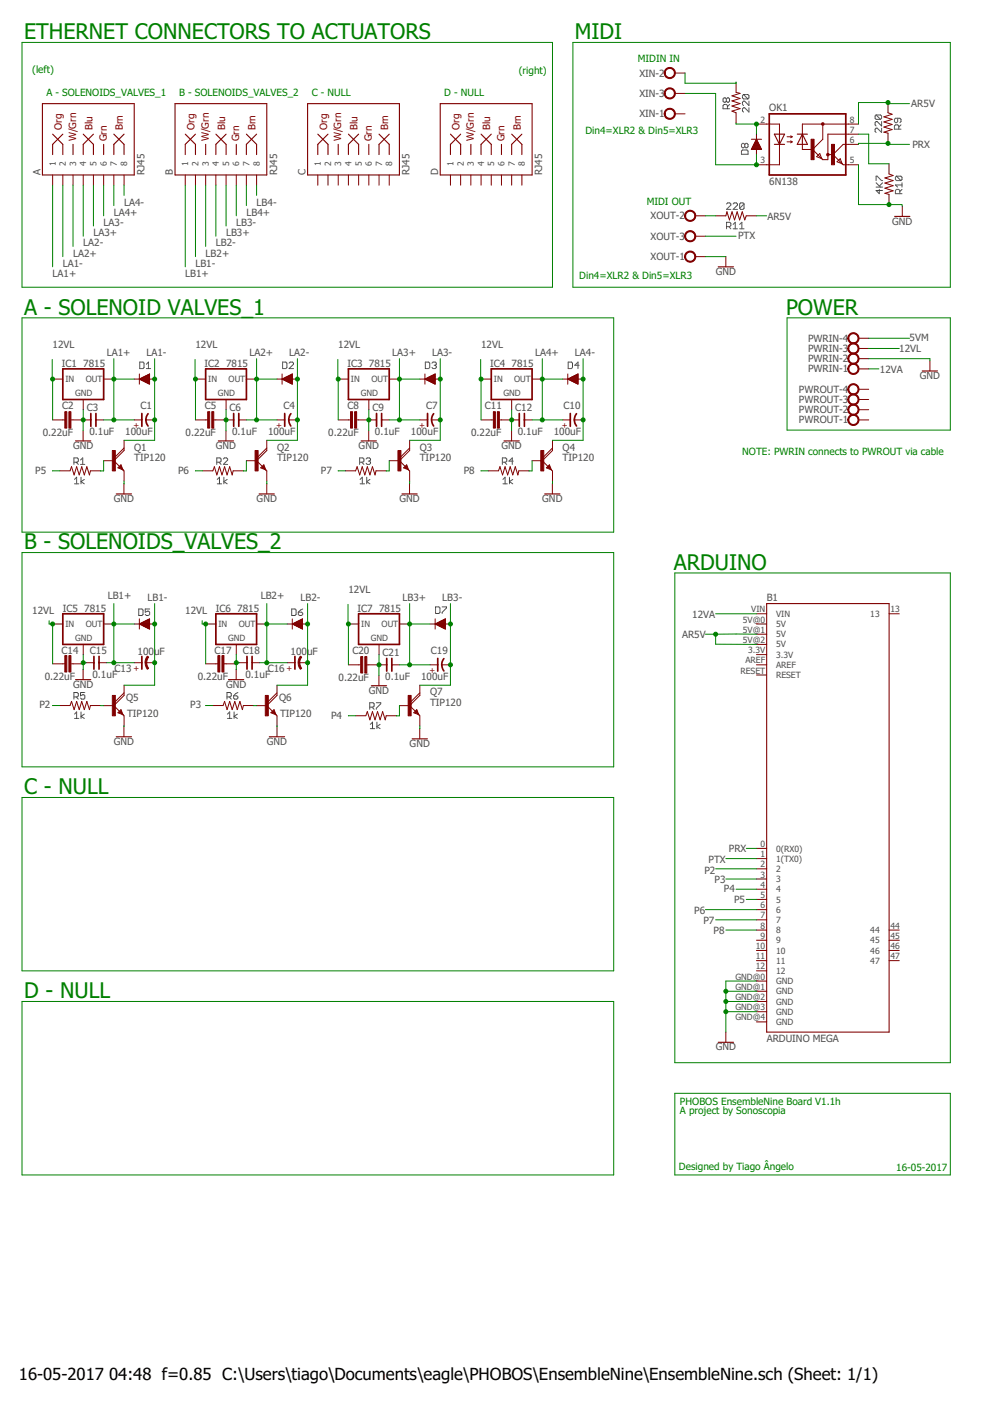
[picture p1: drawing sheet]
<svg xmlns="http://www.w3.org/2000/svg" width="210mm" height="297mm" viewBox="0 0 210 297" stroke-linecap="round" stroke-linejoin="round" font-family="sans-serif">
<defs><g id="words">
<g font-size="4.6" fill="#008000">
<text x="5.1" y="8.3">ETHERNET CONNECTORS TO ACTUATORS</text>
<text x="121.6" y="8.3">MIDI</text>
<text x="5.1" y="66.6">A - SOLENOID VALVES_1</text>
<text x="166.3" y="66.6">POWER</text>
<text x="5.1" y="116.3">B - SOLENOIDS_VALVES_2</text>
<text x="142.6" y="120.6">ARDUINO</text>
<text x="5.1" y="168.1">C - NULL</text>
<text x="5.1" y="211.2">D - NULL</text>
</g>
<g font-size="3.5">
<text x="4" y="292">16-05-2017</text>
<text x="23.1" y="292">04:48 f=0.85 C:\Users\tiago\Documents\eagle\PHOBOS\EnsembleNine\EnsembleNine.sch (Sheet: 1/1)</text>
</g>
<g font-size="2.1" fill="#008000">
<text x="6.8" y="15.4">(left)</text>
<text x="109.8" y="15.7">(right)</text>
<text x="135" y="13.1">MIDIN IN</text>
<text x="9.8" y="20.4">A - SOLENOIDS_VALVES_1</text>
<text x="37.9" y="20.4">B - SOLENOIDS_VALVES_2</text>
<text x="66" y="20.4">C - NULL</text>
<text x="94" y="20.4">D - NULL</text>
<text x="123.9" y="28.4">Din4=XLR2 &amp; Din5=XLR3</text>
<text x="136.8" y="43.3">MIDI OUT</text>
<text x="122.6" y="59">Din4=XLR2 &amp; Din5=XLR3</text>
<text x="157" y="96.2">NOTE: PWRIN connects to PWROUT via cable</text>
<text x="143.9" y="233.7">PHOBOS EnsembleNine Board V1.1h</text>
<text x="143.9" y="235.6">A project by Sonoscopia</text>
<text x="143.7" y="247.5">Designed by Tiago Ângelo</text>
<text x="189.6" y="247.7">16-05-2017</text>
</g>
<g font-size="2.1" fill="#505050">
<text x="135.3" y="16.2">XIN-2</text>
<text x="135.3" y="20.5">XIN-3</text>
<text x="162.8" y="23.5">OK1</text>
<text x="192.8" y="22.6">AR5V</text>
<text x="135.3" y="24.8">XIN-1</text>
<text x="193.1" y="31.4">PRX</text>
<text x="8.5" y="37" transform="rotate(-90 8.5 37)">A</text>
<text x="30.6" y="37" transform="rotate(-90 30.6 37)">RJ45</text>
<text x="36.6" y="37" transform="rotate(-90 36.6 37)">B</text>
<text x="58.6" y="37" transform="rotate(-90 58.6 37)">RJ45</text>
<text x="64.7" y="37" transform="rotate(-90 64.7 37)">C</text>
<text x="86.7" y="37" transform="rotate(-90 86.7 37)">RJ45</text>
<text x="92.7" y="37" transform="rotate(-90 92.7 37)">D</text>
<text x="114.7" y="37" transform="rotate(-90 114.7 37)">RJ45</text>
<text x="162.8" y="39.2">6N138</text>
<text x="21.9" y="47.8">LA3-</text>
<text x="24.1" y="45.7">LA4+</text>
<text x="26.2" y="43.5">LA4-</text>
<text x="50" y="47.8">LB3-</text>
<text x="52.1" y="45.7">LB4+</text>
<text x="54.3" y="43.5">LB4-</text>
<text x="137.7" y="46.4">XOUT-2</text>
<text x="162.4" y="46.5">AR5V</text>
<text x="188.8" y="47.5">GND</text>
<text x="17.6" y="52.1">LA2-</text>
<text x="19.8" y="50">LA3+</text>
<text x="45.7" y="52.1">LB2-</text>
<text x="47.8" y="50">LB3+</text>
<text x="137.7" y="50.7">XOUT-3</text>
<text x="156.2" y="50.6">PTX</text>
<text x="11.1" y="58.6">LA1+</text>
<text x="13.3" y="56.5">LA1-</text>
<text x="15.4" y="54.3">LA2+</text>
<text x="39.2" y="58.6">LB1+</text>
<text x="41.4" y="56.5">LB1-</text>
<text x="43.5" y="54.3">LB2+</text>
<text x="137.7" y="55">XOUT-1</text>
<text x="151.5" y="58.2">GND</text>
<text x="11.1" y="73.7">12VL</text>
<text x="13.1" y="77.6">IC1</text>
<text x="17.6" y="77.6">7815</text>
<text x="22.6" y="75.2">LA1+</text>
<text x="31" y="75.2">LA1-</text>
<text x="41.4" y="73.7">12VL</text>
<text x="43.3" y="77.6">IC2</text>
<text x="47.8" y="77.6">7815</text>
<text x="52.8" y="75.2">LA2+</text>
<text x="61.2" y="75.2">LA2-</text>
<text x="71.6" y="73.7">12VL</text>
<text x="73.5" y="77.6">IC3</text>
<text x="78" y="77.6">7815</text>
<text x="83" y="75.2">LA3+</text>
<text x="91.4" y="75.2">LA3-</text>
<text x="101.8" y="73.7">12VL</text>
<text x="103.7" y="77.6">IC4</text>
<text x="108.3" y="77.6">7815</text>
<text x="113.2" y="75.2">LA4+</text>
<text x="121.6" y="75.2">LA4-</text>
<text x="171" y="76.6">PWRIN-2</text>
<text x="171" y="74.5">PWRIN-3</text>
<text x="171" y="72.3">PWRIN-4</text>
<text x="190.3" y="74.4">12VL</text>
<text x="192.4" y="72.2">5VM</text>
<text x="169.1" y="83.1">PWROUT-4</text>
<text x="171" y="78.8">PWRIN-1</text>
<text x="186.2" y="78.9">12VA</text>
<text x="194.6" y="80.2">GND</text>
<text x="13.1" y="86.6">C2</text>
<text x="18.4" y="87">C3</text>
<text x="29.7" y="86.6">C1</text>
<text x="43.3" y="86.6">C5</text>
<text x="48.6" y="87">C6</text>
<text x="60" y="86.6">C4</text>
<text x="73.6" y="86.6">C8</text>
<text x="78.8" y="87">C9</text>
<text x="90.2" y="86.6">C7</text>
<text x="102.6" y="86.6">C11</text>
<text x="109" y="87">C12</text>
<text x="119.2" y="86.6">C10</text>
<text x="169.1" y="89.6">PWROUT-1</text>
<text x="169.1" y="87.4">PWROUT-2</text>
<text x="169.1" y="85.3">PWROUT-3</text>
<text x="9" y="92.2">0.22uF</text>
<text x="15.5" y="95">GND</text>
<text x="18.9" y="92.1">0.1uF</text>
<text x="26.5" y="92.1">100uF</text>
<text x="28.4" y="95.3">Q1</text>
<text x="39.3" y="92.2">0.22uF</text>
<text x="45.7" y="95">GND</text>
<text x="49.1" y="92.1">0.1uF</text>
<text x="56.7" y="92.1">100uF</text>
<text x="58.6" y="95.3">Q2</text>
<text x="69.5" y="92.2">0.22uF</text>
<text x="75.9" y="95">GND</text>
<text x="79.3" y="92.1">0.1uF</text>
<text x="86.9" y="92.1">100uF</text>
<text x="88.8" y="95.3">Q3</text>
<text x="99.7" y="92.2">0.22uF</text>
<text x="106.1" y="95">GND</text>
<text x="109.6" y="92.1">0.1uF</text>
<text x="117.2" y="92.1">100uF</text>
<text x="119.1" y="95.3">Q4</text>
<text x="7.5" y="100.3">P5</text>
<text x="28.4" y="97.5">TIP120</text>
<text x="37.7" y="100.3">P6</text>
<text x="58.6" y="97.5">TIP120</text>
<text x="67.9" y="100.3">P7</text>
<text x="88.8" y="97.5">TIP120</text>
<text x="98.1" y="100.3">P8</text>
<text x="119.1" y="97.5">TIP120</text>
<text x="24.1" y="106.2">GND</text>
<text x="54.3" y="106.2">GND</text>
<text x="84.5" y="106.2">GND</text>
<text x="114.7" y="106.2">GND</text>
<text x="73.7" y="125.5">12VL</text>
<text x="6.8" y="129.9">12VL</text>
<text x="13.3" y="129.4">IC5</text>
<text x="17.8" y="129.4">7815</text>
<text x="22.8" y="126.8">LB1+</text>
<text x="31.2" y="127">LB1-</text>
<text x="39.2" y="129.9">12VL</text>
<text x="45.7" y="129.4">IC6</text>
<text x="50.2" y="129.4">7815</text>
<text x="55.2" y="126.8">LB2+</text>
<text x="63.6" y="127">LB2-</text>
<text x="75.7" y="129.4">IC7</text>
<text x="80.2" y="129.4">7815</text>
<text x="85.2" y="127">LB3+</text>
<text x="93.6" y="127">LB3-</text>
<text x="146.5" y="130.7">12VA</text>
<text x="162.2" y="127">B1</text>
<text x="144.3" y="135">AR5V</text>
<text x="9.5" y="143.8">0.22uF</text>
<text x="13" y="138.4">C14</text>
<text x="19" y="138.4">C15</text>
<text x="19.6" y="143.5">0.1uF</text>
<text x="24.3" y="142.3">C13</text>
<text x="29.1" y="138.5">100uF</text>
<text x="41.8" y="143.8">0.22uF</text>
<text x="45.4" y="138.4">C17</text>
<text x="51.4" y="138.4">C18</text>
<text x="51.9" y="143.5">0.1uF</text>
<text x="56.6" y="142.3">C16</text>
<text x="61.5" y="138.5">100uF</text>
<text x="74.6" y="138.4">C20</text>
<text x="81" y="138.8">C21</text>
<text x="81.5" y="143.9">0.1uF</text>
<text x="89.1" y="143.9">100uF</text>
<text x="91.2" y="138.4">C19</text>
<text x="8.3" y="149.7">P2</text>
<text x="15.5" y="145.5">GND</text>
<text x="26.7" y="148.2">Q5</text>
<text x="40.3" y="149.7">P3</text>
<text x="47.8" y="145.5">GND</text>
<text x="59.1" y="148.2">Q6</text>
<text x="71.6" y="144">0.22uF</text>
<text x="78" y="146.8">GND</text>
<text x="91" y="149.3">TIP120</text>
<text x="91" y="147.1">Q7</text>
<text x="26.9" y="151.7">TIP120</text>
<text x="59.3" y="151.7">TIP120</text>
<text x="70.1" y="152.1">P4</text>
<text x="24.1" y="157.6">GND</text>
<text x="56.5" y="157.6">GND</text>
<text x="86.7" y="158">GND</text>
<text x="149.1" y="184.9">P2</text>
<text x="149.9" y="182.5">PTX</text>
<text x="154.2" y="180.2">PRX</text>
<text x="151.2" y="186.8">P3</text>
<text x="153.2" y="188.8">P4</text>
<text x="155.3" y="190.9">P5</text>
<text x="146.9" y="193.3">P6</text>
<text x="148.8" y="195.5">P7</text>
<text x="151" y="197.6">P8</text>
<text x="162.2" y="220.5">ARDUINO MEGA</text>
<text x="151.5" y="222.2">GND</text>
</g>
<g font-size="2.1" fill="#800000">
<text x="13.1" y="27.5" transform="rotate(-90 13.1 27.5)">Org</text>
<text x="16.1" y="29.9" transform="rotate(-90 16.1 29.9)">W/Grn</text>
<text x="19.6" y="27.5" transform="rotate(-90 19.6 27.5)">Blu</text>
<text x="22.6" y="29.9" transform="rotate(-90 22.6 29.9)">Grn</text>
<text x="26" y="27.5" transform="rotate(-90 26 27.5)">Brn</text>
<text x="41.1" y="27.5" transform="rotate(-90 41.1 27.5)">Org</text>
<text x="44.2" y="29.9" transform="rotate(-90 44.2 29.9)">W/Grn</text>
<text x="47.6" y="27.5" transform="rotate(-90 47.6 27.5)">Blu</text>
<text x="50.6" y="29.9" transform="rotate(-90 50.6 29.9)">Grn</text>
<text x="54.1" y="27.5" transform="rotate(-90 54.1 27.5)">Brn</text>
<text x="69.2" y="27.5" transform="rotate(-90 69.2 27.5)">Org</text>
<text x="72.2" y="29.9" transform="rotate(-90 72.2 29.9)">W/Grn</text>
<text x="75.7" y="27.5" transform="rotate(-90 75.7 27.5)">Blu</text>
<text x="78.7" y="29.9" transform="rotate(-90 78.7 29.9)">Grn</text>
<text x="82.1" y="27.5" transform="rotate(-90 82.1 27.5)">Brn</text>
<text x="97.3" y="27.5" transform="rotate(-90 97.3 27.5)">Org</text>
<text x="100.3" y="29.9" transform="rotate(-90 100.3 29.9)">W/Grn</text>
<text x="103.7" y="27.5" transform="rotate(-90 103.7 27.5)">Blu</text>
<text x="106.8" y="29.9" transform="rotate(-90 106.8 29.9)">Grn</text>
<text x="110.2" y="27.5" transform="rotate(-90 110.2 27.5)">Brn</text>
</g>
<g font-size="1.8" fill="#505050">
<text x="160.9" y="25.9">2</text>
<text x="179.8" y="28.1">7</text>
<text x="179.8" y="25.9">8</text>
<text x="11.8" y="35" transform="rotate(-90 11.8 35)">1</text>
<text x="13.9" y="35" transform="rotate(-90 13.9 35)">2</text>
<text x="16.1" y="35" transform="rotate(-90 16.1 35)">3</text>
<text x="18.3" y="35" transform="rotate(-90 18.3 35)">4</text>
<text x="20.4" y="35" transform="rotate(-90 20.4 35)">5</text>
<text x="22.6" y="35" transform="rotate(-90 22.6 35)">6</text>
<text x="24.7" y="35" transform="rotate(-90 24.7 35)">7</text>
<text x="26.9" y="35" transform="rotate(-90 26.9 35)">8</text>
<text x="39.8" y="35" transform="rotate(-90 39.8 35)">1</text>
<text x="42" y="35" transform="rotate(-90 42 35)">2</text>
<text x="44.2" y="35" transform="rotate(-90 44.2 35)">3</text>
<text x="46.3" y="35" transform="rotate(-90 46.3 35)">4</text>
<text x="48.5" y="35" transform="rotate(-90 48.5 35)">5</text>
<text x="50.6" y="35" transform="rotate(-90 50.6 35)">6</text>
<text x="52.8" y="35" transform="rotate(-90 52.8 35)">7</text>
<text x="54.9" y="35" transform="rotate(-90 54.9 35)">8</text>
<text x="67.9" y="35" transform="rotate(-90 67.9 35)">1</text>
<text x="70.1" y="35" transform="rotate(-90 70.1 35)">2</text>
<text x="72.2" y="35" transform="rotate(-90 72.2 35)">3</text>
<text x="74.4" y="35" transform="rotate(-90 74.4 35)">4</text>
<text x="76.5" y="35" transform="rotate(-90 76.5 35)">5</text>
<text x="78.7" y="35" transform="rotate(-90 78.7 35)">6</text>
<text x="80.9" y="35" transform="rotate(-90 80.9 35)">7</text>
<text x="83" y="35" transform="rotate(-90 83 35)">8</text>
<text x="96" y="35" transform="rotate(-90 96 35)">1</text>
<text x="98.1" y="35" transform="rotate(-90 98.1 35)">2</text>
<text x="100.3" y="35" transform="rotate(-90 100.3 35)">3</text>
<text x="102.4" y="35" transform="rotate(-90 102.4 35)">4</text>
<text x="104.6" y="35" transform="rotate(-90 104.6 35)">5</text>
<text x="106.8" y="35" transform="rotate(-90 106.8 35)">6</text>
<text x="108.9" y="35" transform="rotate(-90 108.9 35)">7</text>
<text x="111.1" y="35" transform="rotate(-90 111.1 35)">8</text>
<text x="160.9" y="34.6">3</text>
<text x="179.8" y="34.6">5</text>
<text x="179.8" y="30.3">6</text>
<text x="13.8" y="80.7">IN</text>
<text x="15.9" y="83.9">GND</text>
<text x="18.1" y="80.7">OUT</text>
<text x="44" y="80.7">IN</text>
<text x="46.1" y="83.9">GND</text>
<text x="48.4" y="80.7">OUT</text>
<text x="74.3" y="80.7">IN</text>
<text x="76.3" y="83.9">GND</text>
<text x="78.6" y="80.7">OUT</text>
<text x="104.5" y="80.7">IN</text>
<text x="106.5" y="83.9">GND</text>
<text x="108.8" y="80.7">OUT</text>
<text x="157.2" y="131.7">5V@0</text>
<text x="159" y="129.6">VIN</text>
<text x="164.2" y="130.5">VIN</text>
<text x="184.2" y="130.5">13</text>
<text x="188.4" y="129.6">13</text>
<text x="13.8" y="132.6">IN</text>
<text x="15.9" y="135.7">GND</text>
<text x="18.1" y="132.6">OUT</text>
<text x="46.2" y="132.6">IN</text>
<text x="48.3" y="135.7">GND</text>
<text x="50.5" y="132.6">OUT</text>
<text x="76.4" y="132.6">IN</text>
<text x="78.5" y="135.7">GND</text>
<text x="80.7" y="132.6">OUT</text>
<text x="157.2" y="133.9">5V@1</text>
<text x="157.2" y="136">5V@2</text>
<text x="164.2" y="132.7">5V</text>
<text x="164.2" y="134.8">5V</text>
<text x="164.2" y="137">5V</text>
<text x="156.7" y="142.5">RESET</text>
<text x="157.7" y="140.3">AREF</text>
<text x="158.3" y="138.2">3.3V</text>
<text x="164.2" y="143.5">RESET</text>
<text x="164.2" y="139.1">3.3V</text>
<text x="164.2" y="141.3">AREF</text>
<text x="160.9" y="179.2">0</text>
<text x="160.9" y="181.4">1</text>
<text x="160.9" y="183.5">2</text>
<text x="160.9" y="185.7">3</text>
<text x="164.2" y="182.3">1(TX0)</text>
<text x="164.2" y="184.5">2</text>
<text x="164.2" y="180.2">0(RX0)</text>
<text x="160.9" y="187.8">4</text>
<text x="160.9" y="190">5</text>
<text x="164.2" y="186.6">3</text>
<text x="164.2" y="188.8">4</text>
<text x="164.2" y="190.9">5</text>
<text x="160.9" y="192.2">6</text>
<text x="160.9" y="194.3">7</text>
<text x="160.9" y="196.5">8</text>
<text x="164.2" y="193.1">6</text>
<text x="164.2" y="195.3">7</text>
<text x="164.2" y="197.4">8</text>
<text x="184.2" y="197.4">44</text>
<text x="188.4" y="196.5">44</text>
<text x="159.9" y="200.8">10</text>
<text x="159.9" y="202.9">11</text>
<text x="160.9" y="198.6">9</text>
<text x="164.2" y="199.6">9</text>
<text x="164.2" y="201.7">10</text>
<text x="164.2" y="203.9">11</text>
<text x="184.2" y="199.6">45</text>
<text x="184.2" y="201.7">46</text>
<text x="184.2" y="203.9">47</text>
<text x="188.4" y="198.6">45</text>
<text x="188.4" y="200.8">46</text>
<text x="188.4" y="202.9">47</text>
<text x="155.6" y="207.3">GND@0</text>
<text x="155.6" y="209.4">GND@1</text>
<text x="159.9" y="205.1">12</text>
<text x="164.2" y="206.1">12</text>
<text x="164.2" y="208.2">GND</text>
<text x="155.6" y="215.9">GND@4</text>
<text x="155.6" y="211.6">GND@2</text>
<text x="155.6" y="213.7">GND@3</text>
<text x="164.2" y="210.4">GND</text>
<text x="164.2" y="212.5">GND</text>
<text x="164.2" y="214.7">GND</text>
<text x="164.2" y="216.8">GND</text>
</g>
<g font-size="1.7" fill="#800000">
<text x="28.3" y="90.6">+</text>
<text x="58.5" y="90.6">+</text>
<text x="88.7" y="90.6">+</text>
<text x="118.9" y="90.6">+</text>
<text x="28.3" y="142">+</text>
<text x="60.6" y="142">+</text>
<text x="90.8" y="142.4">+</text>
</g>
</g></defs>
<g fill="none" stroke="#505050" stroke-width=".21">
<path d="M153.7 20.9l-.2-.2-.5 .2v.5l.2 .2 .5-.2M153.7 20.9l.2-.2h.3l.2 .2v.5l-.2 .2-.5-.2M153.7 20.9v.5M153.9 23v-.7l-.2-.2h-.5l-.2 .2v.7h1.4M154.4 22.1l-.5 .5M156.9 32l.2-.3h1l.2 .3v.6h-1.4zM157.3 20h.9l.3 .2v.5l-.3 .2M157.3 20l-.2 .2v.5l.2 .2h.9M157.3 20l.9 .9M157.6 30.6l.2-.3 .5 .3v.4l-.2 .3-.5-.3M157.6 30.6l-.2-.3-.5 .3v.4l.2 .3 .5-.3M157.6 30.6v.4"/>
<path d="M158.5 21.4v.9l-.9-.9-.5 .2v.5l.2 .2M158.5 22.8v.9l-.9-.9-.5 .2v.5l.2 .2M185.4 24.3h.9l.2 .3v.4l-.2 .3M185.4 24.3l-.2 .3v.4l.2 .3h.9M185.4 24.3l.9 1M185.4 39.6h1.4M185.4 38.7l.9 .9M185.4 38.2v-.9h.2l.9 .9h.3M186.5 25.7v.9l-.9-.9h-.2l-.2 .3v.4l.2 .2M186.5 27.1v.9l-.9-.9h-.2l-.2 .2v.5l.2 .2M186.8 38.7l-.7 .7M189.7 37.3h.9l.3 .2v.5l-.3 .2"/>
<path d="M189.7 37.3l-.2 .2v.5l.2 .2h.9M189.7 37.3l.9 .9M189.9 25v.7l-.2 .3-.4-.3v-.4l.2-.3h.9l.2 .3v.4l-.2 .3M190.2 27.3v-.7l-.3-.2h-.4l-.2 .2v.7h1.3M190.6 26.4l-.4 .5M190.9 39.1h-1.4l.4 .5M190.9 38.7v.9M153.7 43.2l.3-.3h.4l.2 .3v.2l-.9 .9h.9M153.7 47.9h.7l.2-.2v-.5l-.2-.2h-.7v1.4M154.2 47.9l.4 .5M155.1 43.2l.2-.3h.5l.2 .3v.2l-.9 .9h.9M155.1 47.5l.5-.5v1.4"/>
<path d="M155.1 48.4h.9M156.5 48.4h.9M156.5 47.5l.5-.5v1.4M157.4 43.2v.9l-.2 .2h-.5l-.2-.2M157.4 43.2l-.2-.3h-.5l-.2 .3v.9M157.4 43.2l-.9 .9M186.1 40.1v.9l-.7-.7h1.4M190.4 41v-.7l-.2-.2h-.5l-.2 .2v.7h1.4M190.9 40.1l-.5 .4M29.6 76.6h.7l.2 .2v.9l-.2 .3h-.7zM31 78h.9M31 77.1l.4-.5v1.4"/>
<path d="M59.8 76.6h.7l.2 .2v.9l-.2 .3h-.7zM61.2 76.8l.2-.2h.5l.2 .2v.3l-.9 .9h.9M90 76.6h.7l.2 .2v.9l-.2 .3h-.7zM91.4 76.8l.2-.2h.5l.2 .2v.3l-.2 .2M91.9 77.3h.2M92.1 77.3l.2 .2-.2 .5h-.5l-.2-.3M120.2 76.6h.7l.2 .2v.9l-.2 .3h-.7zM122.5 77.3h-.9l.7-.7v1.4M15.6 97.8h.7l.3-.2v-.5l-.3-.2h-.7v1.4M16.1 97.8l.5 .5M17 98.3h.9M17 97.3l.5-.4v1.4"/>
<path d="M45.9 97.8h.6l.3-.2v-.5l-.3-.2h-.6v1.4M46.3 97.8l.5 .5M47.3 97.1l.2-.2h.4l.3 .2v.2l-.9 1h.9M76.1 97.8h.7l.2-.2v-.5l-.2-.2h-.7v1.4M76.5 97.8l.5 .5M77.5 97.1l.2-.2h.5l.2 .2-.2 .5M77.9 97.6h.3M78.2 97.6l.2 .2-.2 .5h-.5l-.2-.3M106.3 97.8h.7l.2-.2v-.5l-.2-.2h-.7v1.4M106.8 97.8l.4 .5M108.6 97.6h-.9l.7-.7v1.4M15.8 102.4h.9"/>
<path d="M15.8 101.4l.4-.4v1.4M17.1 101v1.4M17.8 101.4l-.7 .5 .7 .5M46 102.4h.9M46 101.4l.4-.4v1.4M47.4 101v1.4M48.1 101.4l-.7 .5 .7 .5M76.2 101.4l.5-.4v1.4M76.2 102.4h.9M77.6 101v1.4M78.3 101.4l-.7 .5 .7 .5M106.4 102.4h.9"/>
<path d="M106.4 101.4l.5-.4v1.4M107.8 101v1.4M108.5 101.4l-.7 .5 .7 .5M29.4 128.8h.6l.3 .3v.9l-.3 .2h-.6zM31.7 128.8h-1v.7l.5-.2 .5 .2v.5l-.3 .2h-.4l-.3-.2M61.7 128.8h.7l.3 .3v.9l-.3 .2h-.7zM63.1 129.5h.7l.3 .5-.3 .2h-.4l-.3-.2zM64.1 128.8l-1 .7M92.2 128.4h.7l.2 .2v1l-.2 .2h-.7zM93.6 128.4h.9v.2l-.9 1v.2M15.6 147.4h.7l.3-.2v-.5l-.3-.2h-.7v1.4M15.8 151.1l.4-.5v1.4"/>
<path d="M15.8 152h.9M16.1 147.4l.5 .5M17.1 150.6v1.4M17.8 151.1l-.7 .5 .7 .4M17.9 146.5h-.9v.7l.5-.2h.2l.2 .2v.5l-.2 .2h-.4l-.3-.2M48 147.4h.7l.2-.2v-.5l-.2-.2h-.7v1.4M48.1 152h1M48.1 151.1l.5-.5v1.4M48.5 147.4l.4 .5M49.4 147.2h.7l.2 .5-.2 .2h-.5l-.2-.2zM49.5 150.6v1.4M50.2 151.1l-.7 .5 .7 .4"/>
<path d="M50.3 146.5l-.9 .7M78.2 149.6h.7l.3-.2v-.5l-.3-.2h-.7v1.4M78.4 153.2l.4-.4v1.4M78.4 154.2h.9M78.7 149.6l.5 .5M79.6 148.7h1v.2l-1 .9v.3M79.8 152.8v1.4M80.4 153.2l-.6 .5 .6 .5"/>
</g>
<g fill="none" stroke="#800000" stroke-width=".23">
<path d="M9 21.9h19.4v15.1h-19.4zM11.1 28.4l2.2 2.1v2.2M13.3 28.4l-2.2 2.1v2.2M15.5 30.5v2.2M17.6 28.4l2.2 2.1v2.2M19.8 28.4l-2.2 2.1v2.2M21.9 30.5v2.2M24.1 28.4l2.1 2.1v2.2M26.2 28.4l-2.1 2.1v2.2M37 21.9h19.5v15.1h-19.5zM39.2 28.4l2.2 2.1v2.2M41.4 28.4l-2.2 2.1v2.2"/>
<path d="M43.5 30.5v2.2M45.7 28.4l2.1 2.1v2.2M47.8 28.4l-2.1 2.1v2.2M50 30.5v2.2M52.1 28.4l2.2 2.1v2.2M54.3 28.4l-2.2 2.1v2.2M65.1 21.9h19.4v15.1h-19.4zM67.2 28.4l2.2 2.1v2.2M69.4 28.4l-2.2 2.1v2.2M71.6 30.5v2.2M73.7 28.4l2.2 2.1v2.2M75.9 28.4l-2.2 2.1v2.2"/>
<path d="M78 30.5v2.2M80.2 28.4l2.2 2.1v2.2M82.4 28.4l-2.2 2.1v2.2M93.2 21.9h19.4v15.1h-19.4zM95.3 28.4l2.2 2.1v2.2M97.5 28.4l-2.2 2.1v2.2M99.6 30.5v2.2M101.8 28.4l2.1 2.1v2.2M103.9 28.4l-2.1 2.1v2.2M106.1 30.5v2.2M108.3 28.4l2.1 2.1v2.2M110.4 28.4l-2.1 2.1v2.2"/>
<path d="M163.9 28.4h2.1l-1.1 2.1zM163.9 30.5h2.1M164.9 28.4v2.1M168.7 28.4h2.2M169.8 28.4l1.1 2.1h-2.2zM169.8 28.4v2.1M152 56.5h3.2M189.3 45.8h3.2M195.1 78.5h3.3M16 93.3h3.2M25.6 98.8l-.2 .2 .4 .2-.2-.6-.4 .4M46.2 93.3h3.2"/>
<path d="M55.8 98.8l-.2 .2 .4 .2-.2-.6-.4 .4M76.4 93.3h3.3M86 98.8l-.2 .2 .5 .2-.3-.6-.4 .4M106.6 93.3h3.3M116.2 98.8l-.2 .2 .5 .2-.3-.6-.4 .4M24.6 104.5h3.2M54.8 104.5h3.3M85 104.5h3.3M115.3 104.5h3.2M162.2 127.7h25.9v90.7h-25.9zM16 143.8h3.2M24.6 155.9h3.2"/>
<path d="M25.6 150.6l-.2 .2 .4 .2-.2-.6-.4 .4M48.3 143.8h3.3M57 155.9h3.2M58 150.6l-.2 .2 .4 .2-.2-.6-.5 .4M78.6 145.1h3.2M87.2 156.3h3.2M88.2 150.6l-.2 .2 .4 .2-.2-.6-.4 .4M152 220.5h3.2"/>
</g>
<g fill="none" stroke="#800000" stroke-width=".21">
<path d="M142.8 15.5h2.1M142.8 19.8h2.1M155.7 17.4v2.1l.9 .2-1.7 .6 1.7 .5-1.7 .6 1.7 .5-1.7 .5 1.7 .6-1.7 .5 .8 .4v2.1M11.1 37v2.2M13.3 37v2.2M15.5 37v2.2M17.6 37v2.2M19.8 37v2.2M21.9 37v2.2M24.1 37v2.2M26.2 37v2.2M39.2 37v2.2"/>
<path d="M41.4 37v2.2M43.5 37v2.2M45.7 37v2.2M47.8 37v2.2M50 37v2.2M52.1 37v2.2M54.3 37v2.2M67.2 37v2.2M69.4 37v2.2M71.6 37v2.2M73.7 37v2.2M75.9 37v2.2"/>
<path d="M78 37v2.2M80.2 37v2.2M82.4 37v2.2M95.3 37v2.2M97.5 37v2.2M99.6 37v2.2M101.8 37v2.2M103.9 37v2.2M106.1 37v2.2M108.3 37v2.2M110.4 37v2.2M142.8 24.1h2.1"/>
<path d="M159 29.5h2.1M159 31.5h2.1M159.1 31.4h2M159.1 31.3h1.9M159.2 31.2h1.8M159.2 31.1h1.7M159.3 31.1h1.5M159.3 30.9h1.5M159.4 30.8h1.4M159.4 30.8h1.3M159.5 30.6h1.2M159.5 30.5h1.1"/>
<path d="M159.6 30.5h.9M159.6 30.4h.9M159.7 30.3h.8M159.7 30.2h.7M159.8 30.1h.6M159.8 30h.5M159.9 29.9h.4M159.9 29.8h.3M160 29.7h.2M160 29.6h.1M160.1 26.2h4.8v2.2M160.1 29.5l1 2.1h-2.1z"/>
<path d="M160.1 28.4v1.1M160.1 31.6v1.1M164.9 30.5v4.4h-4.8M166.5 28.9h1.1M166.5 30h1.1M167.3 28.7l.3 .2M167.3 29.8l.3 .2M167.6 28.9l-.3 .2M167.6 30l-.3 .2M169.8 30.5v1.1h2.1M173.5 32.5l.4 1.1-1.1-.5zM174.1 26.2v3.3l-2.2 2.1"/>
<path d="M175.2 32.7h1.1M176.3 32.7l2.1 2.2h3.3M177.1 34.2l.7-.6 .4 1zM181.7 28.4h-6.5v5.4h-1.1l-2.2-2.2M181.7 26.2h-11.9v2.2M181.7 30.5h-3.3l-2.1 2.2M187.9 21.7v2.2l.9 .3-1.8 .5 1.8 .6-1.8 .5 1.8 .5-1.8 .6 1.8 .5-1.8 .6 .9 .2v2.1M188.1 34.6v2.2l.9 .3-1.8 .6 1.8 .5-1.8 .5 1.8 .6-1.8 .5 1.8 .6-1.8 .5 .9 .2v2.2M147.1 54.3h2.2M147.1 45.7h2.2M147.1 50h2.2M151.4 45.7h2.2l.2-.9 .5 1.7 .6-1.7 .5 1.7 .6-1.7 .5 1.7 .6-1.7 .5 1.7 .3-.8h2.2"/>
<path d="M153.6 54.3v2.2M190.9 43.6v2.2M29.5 79.1v2.2M30 79.9h1.6M30.2 79.8h1.4M30.4 79.7h1.2M30.6 79.6h1M30.8 79.5h.8M31 79.4h.6M31.2 79.3h.4M31.4 79.2h.2M31.6 79.1h.1"/>
<path d="M31.6 79.1v2.2l-2.1-1.1M31.6 79.1l-2.1 1.1M59.7 79.1v2.2M60.3 79.9h1.5M60.5 79.8h1.3M60.6 79.7h1.2M60.8 79.6h1M61 79.5h.8M61.2 79.4h.6M61.4 79.3h.4M61.6 79.2h.2M61.8 79.1h.1"/>
<path d="M61.8 79.1v2.2l-2.1-1.1M61.8 79.1l-2.1 1.1M89.9 79.1v2.2M90.5 79.9h1.6M90.7 79.8h1.4M90.9 79.7h1.2M91.1 79.6h1M91.2 79.5h.9M91.4 79.4h.7M91.7 79.3h.4M91.8 79.2h.3M92 79.1h.1"/>
<path d="M92.1 79.1v2.2l-2.2-1.1M92.1 79.1l-2.2 1.1M120.1 79.1v2.2M120.7 79.9h1.6M120.9 79.8h1.4M121.1 79.7h1.2M121.3 79.6h1M121.5 79.5h.8M121.7 79.4h.6M121.9 79.3h.4M122.1 79.2h.2M122.3 79.1h.1"/>
<path d="M122.3 79.1v2.2l-2.2-1.1M122.3 79.1l-2.2 1.1M181.7 78h2.1M181.7 75.9h2.1M181.7 73.7h2.1M181.7 71.6h2.1M196.8 76.3v2.2M11.1 80.2h2.2M11.1 88.8h2.6M12.7 99.6h2.1l.3-.9 .6 1.8 .5-1.8 .6 1.8 .5-1.8 .5 1.8 .6-1.8 .5 1.8 .2-.9h2.2M15 88.8h4.2M17.6 91.1v2.2"/>
<path d="M17.6 84.5v2.2M20.3 88.8h1.6M21.9 80.2h2.2M21.9 97.5h2.2M24.1 97.5l1.9 1.9M25 99l.6-.7 .4 1.1zM26 99.4l.2 .2v2.2M26.2 93.2v2.1l-2.1 2.2M26.2 94.8l-2.1 2.1M28.4 80.2h1.1M28.4 88.8h1.6M29.5 80.2h2.1"/>
<path d="M29.6 80.1h2M29.7 80.3h1.9M29.8 80h1.8M29.9 80.4h1.7M30.1 80.5h1.5M30.3 80.6h1.3M30.5 80.7h1.1M30.7 80.8h.9M30.9 80.9h.7M30.9 88.8h1.8M31.1 81h.5M31.3 81.1h.3"/>
<path d="M31.5 81.2h.1M31.6 80.2h1.1M41.4 80.2h2.1M41.4 88.8h2.5M42.9 99.6h2.1l.4-.9 .5 1.8 .5-1.8 .6 1.8 .5-1.8 .5 1.8 .6-1.8 .5 1.8 .2-.9h2.2M45.2 88.8h4.2M47.8 91.1v2.2M47.8 84.5v2.2M50.5 88.8h1.6M52.1 80.2h2.2M52.1 97.5h2.2M54.3 97.5l2.2 2.1v2.2"/>
<path d="M55.2 99l.6-.7 .4 1.1zM56.5 93.2v2.1l-2.2 2.2M56.5 94.8l-2.2 2.1M58.6 80.2h1.1M58.6 88.8h1.6M59.7 80.2h2.1M59.9 80.1h1.9M59.9 80.3h1.9M60 80h1.8M60.1 80.4h1.7M60.3 80.5h1.5M60.5 80.6h1.3"/>
<path d="M60.7 80.7h1.1M60.9 80.8h.9M61.1 80.9h.7M61.1 88.8h1.8M61.3 81h.5M61.5 81.1h.3M61.7 81.2h.1M61.8 80.2h1.1M71.6 80.2h2.1M71.6 88.8h2.6M73.1 99.6h2.1l.4-.9 .5 1.8 .5-1.8 .6 1.8 .5-1.8 .6 1.8 .5-1.8 .6 1.8 .2-.9h2.1M75.5 88.8h4.2"/>
<path d="M78 91.1v2.2M78 84.5v2.2M80.8 88.8h1.6M82.4 80.2h2.1M82.4 97.5h2.1M84.5 97.5l2.2 2.1v2.2M85.4 99l.6-.7 .5 1.1zM86.7 93.2v2.1l-2.2 2.2M86.7 94.8l-2.2 2.1M88.8 80.2h1.1M88.8 88.8h1.7M90 80.2h2.1"/>
<path d="M90.1 80.1h2M90.1 80.3h2M90.3 80h1.8M90.3 80.4h1.8M90.5 80.5h1.6M90.7 80.6h1.4M90.9 80.7h1.2M91.1 80.8h1M91.3 80.9h.8M91.3 88.8h1.9M91.5 81h.6M91.7 81.1h.4"/>
<path d="M91.9 81.2h.2M92.1 80.2h1.1M101.8 80.2h2.1M101.8 88.8h2.6M103.3 99.6h2.2l.3-.9 .5 1.8 .6-1.8 .5 1.8 .5-1.8 .6 1.8 .5-1.8 .6 1.8 .2-.9h2.2M105.7 88.8h4.2M108.2 91.1v2.2M108.3 84.5v2.2M111 88.8h1.6M112.6 80.2h2.1M112.6 97.5h2.1M114.7 97.5l2 1.9"/>
<path d="M115.6 99l.6-.7 .5 1.1zM116.7 99.4l.2 .2v2.2M116.9 93.2v2.1l-2.2 2.2M116.9 94.8l-2.2 2.1M119.1 80.2h1M119.1 88.8h1.6M120.2 80.2h2.1M120.3 80.1h2M120.4 80.3h1.9M120.5 80h1.8M120.6 80.4h1.7M120.8 80.5h1.5"/>
<path d="M120.9 80.6h1.4M121.2 80.7h1.1M121.3 80.8h1M121.5 80.9h.8M121.5 88.8h1.9M121.7 81h.6M121.9 81.1h.4M122.1 81.2h.2M122.3 80.2h1.1M181.7 88.8h2.1M181.7 86.7h2.1M181.7 84.5h2.1"/>
<path d="M181.7 82.4h2.1M26.2 102.3v2.2M56.5 102.3v2.2M86.7 102.3v2.2M116.9 102.3v2.2M11.1 132h2.2M17.6 136.3v2.2M21.9 132h2.2M28.4 132h4.3M29.5 130.9v2.2M29.5 132l2.1-1.1v2.2zM29.6 131.9h2"/>
<path d="M29.7 132.1h1.9M29.8 131.8h1.8M29.9 132.2h1.7M30 131.7h1.6M30.1 132.3h1.5M30.2 131.7h1.4M30.3 132.4h1.3M30.4 131.6h1.2M30.5 132.5h1.1M30.6 131.4h1M30.7 132.6h.9M30.8 131.4h.8"/>
<path d="M30.9 132.7h.7M31 131.3h.6M31.1 132.8h.5M31.2 131.1h.4M31.3 132.9h.3M31.4 131.1h.2M31.5 133h.1M31.6 131h.1M43.5 132h2.2M50 136.3v2.2M54.3 132h2.2M60.8 132h1"/>
<path d="M61.8 130.9v2.2M61.8 132l2.2-1.1v2.2zM62 131.9h2M62.1 132.1h1.9M62.2 131.8h1.8M62.3 132.2h1.7M62.4 131.7h1.6M62.5 132.3h1.5M62.6 131.7h1.4M62.7 132.4h1.3M62.8 131.6h1.2M62.9 132.5h1.1"/>
<path d="M63 131.4h1M63.1 132.6h.9M63.2 131.4h.8M63.3 132.7h.7M63.4 131.3h.6M63.5 132.8h.5M63.6 131.1h.4M63.7 132.9h.3M63.8 131.1h.2M63.9 133h.1M63.9 131h.1M65.1 132h-3.2"/>
<path d="M73.7 132h2.2M80.2 136.3v2.2M84.5 132h2.2M91 132h1.1M92.1 130.9v2.2M92.1 132l2.1-1.1v2.2zM92.2 131.9h2M92.3 132.1h1.9M92.4 131.8h1.8M92.5 132.2h1.7M92.6 131.7h1.6M92.7 132.3h1.5"/>
<path d="M92.8 131.7h1.4M92.9 132.4h1.3M93 131.6h1.2M93.1 132.5h1.1M93.2 131.4h1M93.3 132.6h.9M93.4 131.4h.8M93.5 132.7h.7M93.6 131.3h.6M93.7 132.8h.5M93.8 131.1h.4M93.9 132.9h.3"/>
<path d="M94 131.1h.2M94.1 133h.1M94.2 131h.1M95.3 132h-3.2M160.1 132h2.1M160.1 134.2h2.1M160.1 129.9h2.1M160.1 136.3h2.1M160.1 138.5h2.1M188.1 129.9h2.2M11.1 140.4h2.6M12.7 149.3h2.1l.3-.9 .6 1.7 .5-1.7 .6 1.7 .5-1.7 .5 1.7 .6-1.7 .5 1.7 .2-.8h2.2"/>
<path d="M15 140.4h2.6M17.6 141.6v2.2M18.2 140.2h1.7M21 140.2h1.6M21.9 149.3h2.2M24.1 149.3l1.9 1.9M25.6 150.1l.4 1.1-1-.4zM26 151.2l.2 .2v2.2M26.2 153.7v2.2M26.2 145v2.1l-2.1 2.2M26.2 146.6l-2.1 2.1M28.4 140.2h1.6"/>
<path d="M30.9 140.2h1.8M43.5 140.4h2.6M45 149.3h2.2l.3-.9 .5 1.7 .6-1.7 .5 1.7 .6-1.7 .5 1.7 .6-1.7 .5 1.7 .2-.8h2.2M47.4 140.4h2.6M50 141.6v2.2M50.6 140.2h1.7M53.3 140.2h1.6M54.3 149.3h2.2M56.5 149.3l1.9 1.9M57.3 150.8l.7-.7 .4 1.1zM58.4 151.2l.2 .2v2.2M58.6 145v2.1l-2.1 2.2"/>
<path d="M58.6 153.7v2.2M58.6 146.6l-2.1 2.1M60.8 140.2h1.6M63.3 140.2h1.8M73.7 140.7h2.6M75.2 151.4h2.2l.3-.8 .6 1.7 .5-1.7 .6 1.7 .5-1.7 .5 1.7 .6-1.7 .5 1.7 .2-.9h2.2M77.6 140.7h4.2M80.2 142.9v2.2M82.9 140.7h1.6M84.5 149.3h2.2M86.7 149.3l1.9 1.9M88.2 150.1l.4 1.1-1.1-.4z"/>
<path d="M88.6 151.2l.2 .2v2.2M88.8 154.2v2.1M88.8 145v2.1l-2.1 2.2M88.8 146.6l-2.1 2.1M91 140.7h1.6M93.5 140.7h1.8M160.1 142.8h2.1M160.1 140.7h2.1M160.1 179.5h2.1M160.1 181.7h2.1M160.1 183.8h2.1M160.1 186h2.1"/>
<path d="M160.1 188.1h2.1M160.1 190.3h2.1M160.1 192.4h2.1M160.1 194.6h2.1M160.1 196.8h2.1M160.1 198.9h2.1M188.1 196.8h2.2M188.1 198.9h2.2M153.6 218.4v2.1M160.1 201.1h2.1M160.1 216.2h2.1M160.1 203.2h2.1"/>
<path d="M160.1 205.4h2.1M160.1 207.6h2.1M160.1 209.7h2.1M160.1 211.9h2.1M160.1 214h2.1M188.1 201.1h2.2M188.1 203.2h2.2"/>
</g>
<g fill="none" stroke="#800000" stroke-width=".36">
<path d="M162.8 24.1h16.2v12.9h-16.2zM13.3 78h8.6v6.5h-8.6zM43.5 78h8.6v6.5h-8.6zM73.7 78h8.7v6.5h-8.7zM103.9 78h8.7v6.5h-8.7zM19.2 87.5v2.7M20.3 87.5v2.7M30 87.5v2.7M30.9 88.8l.1 .7 .3 .6M31.3 87.5l-.3 .6-.1 .7M49.4 87.5v2.7M50.5 87.5v2.7"/>
<path d="M60.2 87.5v2.7M61.6 87.5a2.09 2.09 0 0 0-.1 2.6M79.7 87.5v2.7M80.8 87.5v2.7M90.5 87.5v2.7M91.8 87.5a2.13 2.13 0 0 0 0 2.6M109.9 87.5v2.7M111 87.5v2.7M120.7 87.5v2.7M121.5 88.8l.1 .7 .4 .6M122 87.5l-.4 .6-.1 .7M13.3 129.9h8.6v6.4h-8.6z"/>
<path d="M19.9 138.9v2.7M21 138.9v2.7M30 138.9v2.7M45.7 129.9h8.6v6.4h-8.6zM52.3 138.9v2.7M53.3 138.9v2.7M62.4 138.9v2.7M75.9 129.9h8.6v6.4h-8.6zM81.8 139.3v2.7M82.9 139.3v2.7M92.6 139.3v2.7M93.9 139.3a2.13 2.13 0 0 0 0 2.6"/>
</g>
<g fill="#800000" stroke="#800000" stroke-width=".21">
<path d="M23.8 147.1h.6v4.3h-.6z"/>
<path d="M74.2 87.1h.4v3.5h-.4z"/>
<path d="M75 87.1h.5v3.5h-.5z"/>
<path d="M13.7 138.7h.4v3.5h-.4z"/>
<path d="M14.6 138.7h.4v3.5h-.4z"/>
<path d="M171.6 29.5h.7v4.3h-.7z"/>
<path d="M175.9 30.5h.7v4.4h-.7z"/>
<path d="M104.4 87.1h.4v3.5h-.4z"/>
<path d="M105.2 87.1h.5v3.5h-.5z"/>
<path d="M76.3 138.9h.5v3.5h-.5z"/>
<path d="M77.2 138.9h.4v3.5h-.4z"/>
<path d="M13.7 87.1h.4v3.5h-.4z"/>
<path d="M14.6 87.1h.4v3.5h-.4z"/>
<path d="M43.9 87.1h.5v3.5h-.5z"/>
<path d="M44.8 87.1h.4v3.5h-.4z"/>
<path d="M56.1 147.1h.7v4.3h-.7z"/>
<path d="M46.1 138.7h.4v3.5h-.4z"/>
<path d="M47 138.7h.4v3.5h-.4z"/>
<path d="M86.4 147.1h.6v4.3h-.6z"/>
<path d="M23.8 95.3h.6v4.3h-.6z"/>
<path d="M54 95.3h.6v4.3h-.6z"/>
<path d="M84.2 95.3h.6v4.3h-.6z"/>
<path d="M114.4 95.3h.7v4.3h-.7z"/>
</g>
<g fill="#800000" stroke="#800000" stroke-width=".21">
<path d="M31.2 138.8l.3 .2-.4 1.2h-.4l.2-.9z" fill-rule="evenodd"/>
<path d="M30.7 140.2h.4l.4 1.2-.3 .2-.4-.8z" fill-rule="evenodd"/>
<path d="M140.9 23.2a1.19 1.19 0 0 1 1.9 .3 1.19 1.19 0 0 1-.8 1.7 1.19 1.19 0 0 1-1.5-1.1h.3a.97 .97 0 0 1 1.4-.8 .97 .97 0 0 1 .1 1.6 .97 .97 0 0 1-1.5-.6v-.2h-.3z" fill-rule="evenodd"/>
<path d="M140.9 14.6a1.19 1.19 0 0 1 1.9 .3 1.19 1.19 0 0 1-.8 1.7 1.19 1.19 0 0 1-1.5-1.1h.3a.97 .97 0 0 1 1.4-.9 .97 .97 0 0 1 .1 1.7 .97 .97 0 0 1-1.5-.6v-.2h-.3z" fill-rule="evenodd"/>
<path d="M140.9 18.9a1.19 1.19 0 0 1 1.9 .3 1.19 1.19 0 0 1-.8 1.7 1.19 1.19 0 0 1-1.5-1.1h.3a.97 .97 0 0 1 1.4-.8 .97 .97 0 0 1 .1 1.6 .97 .97 0 0 1-1.5-.6v-.2h-.3z" fill-rule="evenodd"/>
<path d="M145.2 53.4a1.19 1.19 0 0 1 1.9 .3 1.19 1.19 0 0 1-.8 1.8 1.19 1.19 0 0 1-1.5-1.2h.3a.97 .97 0 0 1 1.4-.8 .97 .97 0 0 1 .1 1.6 .97 .97 0 0 1-1.5-.5v-.3h-.3z" fill-rule="evenodd"/>
<path d="M145.2 44.8a1.19 1.19 0 0 1 1.9 .3 1.19 1.19 0 0 1-.8 1.7 1.19 1.19 0 0 1-1.5-1.1h.3a.97 .97 0 0 1 1.4-.8 .97 .97 0 0 1 .1 1.6 .97 .97 0 0 1-1.5-.6v-.2h-.3z" fill-rule="evenodd"/>
<path d="M145.2 49.1a1.19 1.19 0 0 1 1.9 .3 1.19 1.19 0 0 1-.8 1.7 1.19 1.19 0 0 1-1.5-1.1h.3a.97 .97 0 0 1 1.4-.8 .97 .97 0 0 1 .1 1.6 .97 .97 0 0 1-1.5-.6v-.2h-.3z" fill-rule="evenodd"/>
<path d="M179.8 77.2a1.19 1.19 0 0 1 1.8 .3 1.19 1.19 0 0 1-.7 1.7 1.19 1.19 0 0 1-1.5-1.2h.2a.98 .98 0 0 1 1.4-.9 .98 .98 0 0 1 .2 1.7 .98 .98 0 0 1-1.6-.5v-.3h-.2z" fill-rule="evenodd"/>
<path d="M179.8 75a1.19 1.19 0 0 1 1.8 .3 1.19 1.19 0 0 1-.7 1.7 1.19 1.19 0 0 1-1.5-1.1h.2a.98 .98 0 0 1 1.4-.9 .98 .98 0 0 1 .2 1.6 .98 .98 0 0 1-1.6-.4v-.3h-.2z" fill-rule="evenodd"/>
<path d="M179.8 72.9a1.19 1.19 0 0 1 1.8 .3 1.19 1.19 0 0 1-.7 1.7 1.19 1.19 0 0 1-1.5-1.2h.2a.98 .98 0 0 1 1.4-.9 .98 .98 0 0 1 .2 1.6 .98 .98 0 0 1-1.6-.4v-.3h-.2z" fill-rule="evenodd"/>
<path d="M179.8 70.7a1.19 1.19 0 0 1 1.8 .3 1.19 1.19 0 0 1-.7 1.7 1.19 1.19 0 0 1-1.5-1.1h.2a.98 .98 0 0 1 1.4-.9 .98 .98 0 0 1 .2 1.6 .98 .98 0 0 1-1.6-.5v-.2h-.2z" fill-rule="evenodd"/>
<path d="M179.8 88a1.19 1.19 0 0 1 1.8 .3 1.19 1.19 0 0 1-.7 1.7 1.19 1.19 0 0 1-1.5-1.2h.2a.98 .98 0 0 1 1.4-.9 .98 .98 0 0 1 .2 1.6 .98 .98 0 0 1-1.6-.4v-.3h-.2z" fill-rule="evenodd"/>
<path d="M179.8 85.8a1.19 1.19 0 0 1 1.8 .3 1.19 1.19 0 0 1-.7 1.7 1.19 1.19 0 0 1-1.5-1.1h.2a.98 .98 0 0 1 1.4-1 .98 .98 0 0 1 .2 1.7 .98 .98 0 0 1-1.6-.5v-.2h-.2z" fill-rule="evenodd"/>
<path d="M179.8 83.7a1.19 1.19 0 0 1 1.8 .3 1.19 1.19 0 0 1-.7 1.7 1.19 1.19 0 0 1-1.5-1.2h.2a.98 .98 0 0 1 1.4-.9 .98 .98 0 0 1 .2 1.6 .98 .98 0 0 1-1.6-.4v-.3h-.2z" fill-rule="evenodd"/>
<path d="M179.8 81.5a1.19 1.19 0 0 1 1.8 .3 1.19 1.19 0 0 1-.7 1.7 1.19 1.19 0 0 1-1.5-1.1h.2a.98 .98 0 0 1 1.4-.9 .98 .98 0 0 1 .2 1.6 .98 .98 0 0 1-1.6-.5v-.2h-.2z" fill-rule="evenodd"/>
<path d="M63.6 138.8l.2 .2-.3 .6-.1 .6h-.3l.2-.9z" fill-rule="evenodd"/>
<path d="M63.1 140.2h.3l.4 1.2-.2 .2-.5-.8z" fill-rule="evenodd"/>
<circle cx="174.1" cy="26.2" r=".29"/>
<circle cx="175.2" cy="32.7" r=".29"/>
</g>
<g fill="none" stroke="#008000" stroke-width=".21">
<path d="M4.7 9h112.2v51.8h-112.2zM121.2 9h79.9v51.8h-79.9zM144.9 19.8h6.5v15.1h8.7v-2.2M144.9 15.5v2.1h10.8v-.2M11.1 39.2v17.3M13.3 39.2v15.1M15.5 39.2v12.9M17.6 39.2v10.8M19.8 39.2v8.6M21.9 39.2v6.5M24.1 39.2v4.3M26.2 39.2v2.1"/>
<path d="M39.2 39.2v17.3M41.4 39.2v15.1M43.5 39.2v12.9M45.7 39.2v10.8M47.8 39.2v8.6M50 39.2v6.5M52.1 39.2v4.3M54.3 39.2v2.1M155.7 26v.2h4.4v2.2M181.7 34.9v8.4h9.1l.1 .3M181.7 30.5v-.2h6.2v.2h4.5M181.7 28.4h2.1v6.2h4.3"/>
<path d="M192.4 21.9h-4.5v-.2h-6.2v4.5M149.3 54.3h4.3M149.3 50h6.4M149.3 45.7h2.1M160.1 45.7h2.1M4.7 67.2h125.2v45.4h-125.2zM11 76.1l.1 12.7M24.1 75.9v12.9M32.7 75.9v17.3h-6.5M41.3 76.1l.1 12.7M54.3 75.9v12.9M62.9 75.9v17.3h-6.4"/>
<path d="M71.5 76.1l.1 12.7M84.5 75.9v12.9M93.2 75.9v17.3h-6.5M101.7 76.1l.1 12.7M114.7 75.9v12.9M123.4 75.9v17.3h-6.5M166.5 67.2h34.6v23.8h-34.6zM183.8 75.9h13v.4M183.8 73.7h6.5M183.8 71.6h8.6M183.8 78h2.2M11.1 99.6h.1"/>
<path d="M11.1 99.6h1.6M17.6 88.8h.1M17.6 86.7v4.4M21.3 99.6h.1M21.9 88.8h6.5M21.9 97.5v2.1h-.6M24.1 80.2h4.3M41.4 99.6h1.5M41.4 99.6h.1M47.8 88.8h.1M47.8 86.7v4.4M51.5 99.6h.1"/>
<path d="M52.1 88.8h6.5M52.1 97.5v2.1h-.6M54.3 80.2h4.3M71.6 99.6h1.5M71.6 99.6h.1M78 88.8h.1M78 86.7v4.4M81.7 99.6h.1M82.4 88.8h6.4M82.4 97.5v2.1h-.7M84.5 80.2h4.3M101.8 99.6h1.5"/>
<path d="M101.8 99.6h.1M108.3 86.7l-.1 4.4M112 99.6h.1M112.6 88.8h6.5M112.6 97.5v2.1h-.6M114.7 80.2h4.4M4.7 116.9h125.2v45.3h-125.2zM26.2 102.3h.1M26.2 101.8v.5M56.5 101.8v.5M86.7 101.8v.5M116.9 102.3h.1"/>
<path d="M116.9 101.8v.5M10.4 131.3v.7h.7v8.4M17.6 138.5v3.1M24.1 132h4.3M24.1 127.7v12.5M32.7 127.7v17.3h-6.5M42.8 131.3v.7h.7v8.4M50 138.5v3.1M56.5 127.7v12.5M56.5 132h4.3M65.1 127.7v17.3h-6.5M73.6 127.9l.1 12.8"/>
<path d="M80.2 138.5v4.4M86.7 127.7v13M86.7 132h4.3M95.3 127.7v17.3h-6.5M142.8 121.2h58.3v103.6h-58.3zM149.3 134.2h2.1M151.4 134.2v2.1h8.7M151.4 134.2h8.7M151.4 129.9h8.7M11.1 149.3h1.6M11.1 149.3h.1M17.6 141.6h.1"/>
<path d="M17.6 140.2h.6M21.3 149.3h.6M21.3 149.3h.1M22.6 140.2h5.8M26.2 153.6h.1M26.2 153.6v.1M43.5 149.3h1.5M43.5 149.3h.1M50 141.6h.1M50 140.2h.6M53.7 149.3h.6M53.7 149.3h.1"/>
<path d="M54.9 140.2h5.9M58.6 153.6h.1M58.6 153.6v.1M73.7 151.4h1.5M73.7 151.4h.1M80.2 140.7h.1M83.9 151.4h.1M84.5 140.7h6.5M84.5 149.3v2.1h-.6M88.8 154.2h.1M88.8 153.6v.6M4.7 168.7h125.2v36.7h-125.2z"/>
<path d="M157.9 179.5h2.2M149.3 192.4h10.8M151.4 183.8h8.7M151.4 194.6h8.7M153.6 186h6.5M153.6 196.8h6.5M153.6 181.7h6.5M155.7 188.1h4.4M157.9 190.3h2.2M4.7 211.9h125.2v36.7h-125.2zM153.6 209.7h6.5M153.6 211.9h6.5"/>
<path d="M153.6 214h6.5M160.1 207.6h-6.5v10.8M142.8 231.3h58.3v17.3h-58.3z"/>
</g>
<g fill="#008000" stroke="#008000" stroke-width=".21">
<circle cx="78" cy="88.8" r=".42"/>
<circle cx="17.6" cy="140.2" r=".42"/>
<circle cx="188.1" cy="43.3" r=".42"/>
<circle cx="153.6" cy="209.7" r=".42"/>
<circle cx="153.6" cy="211.9" r=".42"/>
<circle cx="153.6" cy="214" r=".42"/>
<circle cx="108.3" cy="88.8" r=".42"/>
<circle cx="80.2" cy="140.7" r=".42"/>
<circle cx="17.6" cy="88.8" r=".42"/>
<circle cx="47.8" cy="88.8" r=".42"/>
<circle cx="50" cy="140.2" r=".42"/>
<circle cx="160.1" cy="34.9" r=".42"/>
<circle cx="160.1" cy="26.2" r=".42"/>
<circle cx="187.9" cy="30.3" r=".42"/>
<circle cx="151.4" cy="134.2" r=".42"/>
<circle cx="187.9" cy="21.7" r=".42"/>
<circle cx="11.1" cy="132" r=".42"/>
<circle cx="43.5" cy="132" r=".42"/>
<circle cx="73.7" cy="132" r=".42"/>
<circle cx="11.1" cy="80.2" r=".42"/>
<circle cx="41.4" cy="80.2" r=".42"/>
<circle cx="71.6" cy="80.2" r=".42"/>
<circle cx="101.8" cy="80.2" r=".42"/>
<circle cx="32.7" cy="132" r=".42"/>
<circle cx="32.7" cy="140.2" r=".42"/>
<circle cx="24.1" cy="132" r=".42"/>
<circle cx="24.1" cy="140.2" r=".42"/>
<circle cx="65.1" cy="132" r=".42"/>
<circle cx="65.1" cy="140.2" r=".42"/>
<circle cx="95.3" cy="132" r=".42"/>
<circle cx="95.3" cy="140.7" r=".42"/>
<circle cx="56.5" cy="132" r=".42"/>
<circle cx="56.5" cy="140.2" r=".42"/>
<circle cx="86.7" cy="132" r=".42"/>
<circle cx="86.7" cy="140.7" r=".42"/>
<circle cx="24.1" cy="80.2" r=".42"/>
<circle cx="24.1" cy="88.8" r=".42"/>
<circle cx="32.7" cy="80.2" r=".42"/>
<circle cx="32.7" cy="88.8" r=".42"/>
<circle cx="54.3" cy="80.2" r=".42"/>
<circle cx="54.3" cy="88.8" r=".42"/>
<circle cx="62.9" cy="80.2" r=".42"/>
<circle cx="62.9" cy="88.8" r=".42"/>
<circle cx="84.5" cy="80.2" r=".42"/>
<circle cx="84.5" cy="88.8" r=".42"/>
<circle cx="93.2" cy="80.2" r=".42"/>
<circle cx="93.2" cy="88.8" r=".42"/>
<circle cx="114.7" cy="80.2" r=".42"/>
<circle cx="114.7" cy="88.8" r=".42"/>
<circle cx="123.4" cy="80.2" r=".42"/>
<circle cx="123.4" cy="88.8" r=".42"/>
</g>
<use href="#words"/>
</svg>
